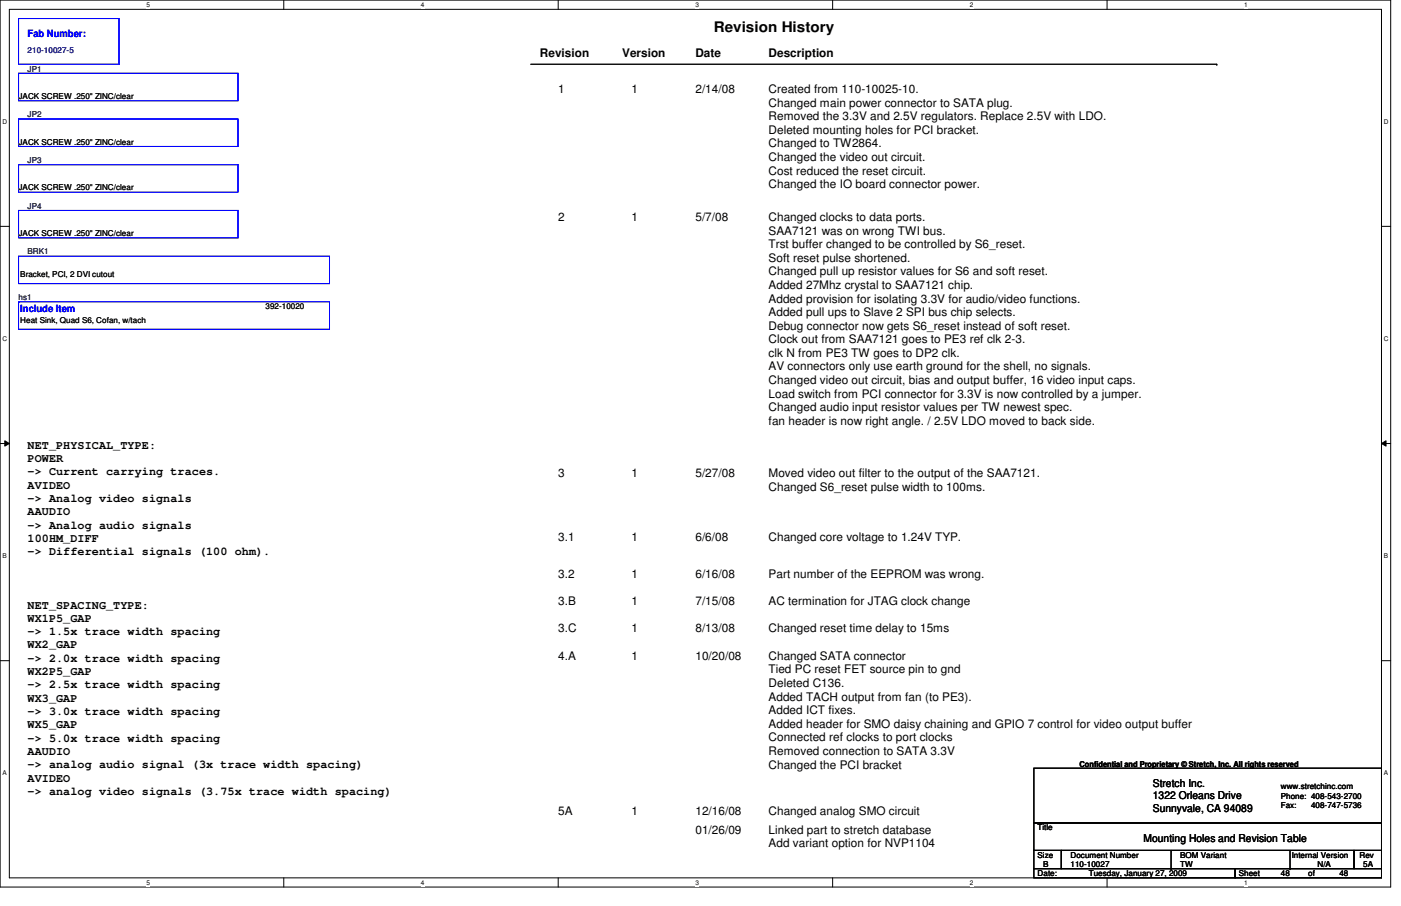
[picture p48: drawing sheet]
<svg xmlns="http://www.w3.org/2000/svg" width="432mm" height="279mm" viewBox="0 0 432 279" stroke-linecap="round" stroke-linejoin="round" font-family="sans-serif">
<defs><g id="words">
<text font-size="4.5" x="220" y="9.9">Revision History</text>
<g font-size="3.6">
<text x="166.4" y="17.5">Revision</text>
<text x="191.8" y="17.5">Version</text>
<text x="214.3" y="17.5">Date</text>
<text x="236.9" y="17.5">Description</text>
<text x="172" y="28.7">1</text>
<text x="194.6" y="28.7">1</text>
<text x="214.3" y="28.7">2/14/08</text>
<text x="236.9" y="28.7">Created from 110-10025-10.</text>
<text x="236.9" y="32.9">Changed main power connector to SATA plug.</text>
<text x="236.9" y="37.1">Removed the 3.3V and 2.5V regulators. Replace 2.5V with LDO.</text>
<text x="236.9" y="41.3">Deleted mounting holes for PCI bracket.</text>
<text x="236.9" y="45.5">Changed to TW2864.</text>
<text x="236.9" y="49.7">Changed the video out circuit.</text>
<text x="236.9" y="53.8">Cost reduced the reset circuit.</text>
<text x="236.9" y="58">Changed the IO board connector power.</text>
<text x="172" y="68.2">2</text>
<text x="194.6" y="68.2">1</text>
<text x="214.3" y="68.2">5/7/08</text>
<text x="236.9" y="68.2">Changed clocks to data ports.</text>
<text x="236.9" y="72.3">SAA7121 was on wrong TWI bus.</text>
<text x="236.9" y="76.5">Trst buffer changed to be controlled by S6_reset.</text>
<text x="236.9" y="80.7">Soft reset pulse shortened.</text>
<text x="236.9" y="84.9">Changed pull up resistor values for S6 and soft reset.</text>
<text x="236.9" y="89.1">Added 27Mhz crystal to SAA7121 chip.</text>
<text x="236.9" y="93.3">Added provision for isolating 3.3V for audio/video functions.</text>
<text x="236.9" y="97.5">Added pull ups to Slave 2 SPI bus chip selects.</text>
<text x="236.9" y="101.7">Debug connector now gets S6_reset instead of soft reset.</text>
<text x="236.9" y="105.9">Clock out from SAA7121 goes to PE3 ref clk 2-3.</text>
<text x="236.9" y="110.1">clk N from PE3 TW goes to DP2 clk.</text>
<text x="236.9" y="114.3">AV connectors only use earth ground for the shell, no signals.</text>
<text x="236.9" y="118.4">Changed video out circuit, bias and output buffer, 16 video input caps.</text>
<text x="236.9" y="122.6">Load switch from PCI connector for 3.3V is now controlled by a jumper.</text>
<text x="236.9" y="126.8">Changed audio input resistor values per TW newest spec.</text>
<text x="236.9" y="131">fan header is now right angle. / 2.5V LDO moved to back side.</text>
<text x="8.5" y="138.4">NET_PHYSICAL_TYPE:</text>
<text x="8.5" y="142.5">POWER</text>
<text x="8.5" y="146.6">-&gt; Current carrying traces.</text>
<text x="172" y="147.1">3</text>
<text x="194.6" y="147.1">1</text>
<text x="214.3" y="147.1">5/27/08</text>
<text x="236.9" y="147.1">Moved video out filter to the output of the SAA7121.</text>
<text x="8.5" y="150.7">AVIDEO</text>
<text x="8.5" y="154.8">-&gt; Analog video signals</text>
<text x="236.9" y="151.3">Changed S6_reset pulse width to 100ms.</text>
<text x="8.5" y="158.9">AAUDIO</text>
<text x="8.5" y="163">-&gt; Analog audio signals</text>
<text x="8.5" y="167.1">100HM_DIFF</text>
<text x="172" y="166.8">3.1</text>
<text x="194.6" y="166.8">1</text>
<text x="214.3" y="166.8">6/6/08</text>
<text x="236.9" y="166.8">Changed core voltage to 1.24V TYP.</text>
<text x="8.5" y="171.2">-&gt; Differential signals (100 ohm).</text>
<text x="172" y="178.1">3.2</text>
<text x="194.6" y="178.1">1</text>
<text x="214.3" y="178.1">6/16/08</text>
<text x="236.9" y="178.1">Part number of the EEPROM was wrong.</text>
<text x="8.5" y="187.7">NET_SPACING_TYPE:</text>
<text x="8.5" y="191.8">WX1P5_GAP</text>
<text x="172" y="186.6">3.B</text>
<text x="194.6" y="186.6">1</text>
<text x="214.3" y="186.6">7/15/08</text>
<text x="236.9" y="186.6">AC termination for JTAG clock change</text>
<text x="8.5" y="195.9">-&gt; 1.5x trace width spacing</text>
<text x="172" y="195">3.C</text>
<text x="194.6" y="195">1</text>
<text x="214.3" y="195">8/13/08</text>
<text x="236.9" y="195">Changed reset time delay to 15ms</text>
<text x="8.5" y="200">WX2_GAP</text>
<text x="172" y="203.5">4.A</text>
<text x="194.6" y="203.5">1</text>
<text x="214.3" y="203.5">10/20/08</text>
<text x="236.9" y="203.5">Changed SATA connector</text>
<text x="8.5" y="204.1">-&gt; 2.0x trace width spacing</text>
<text x="8.5" y="208.2">WX2P5_GAP</text>
<text x="236.9" y="207.7">Tied PC reset FET source pin to gnd</text>
<text x="8.5" y="212.3">-&gt; 2.5x trace width spacing</text>
<text x="236.9" y="211.9">Deleted C136.</text>
<text x="8.5" y="216.4">WX3_GAP</text>
<text x="8.5" y="220.5">-&gt; 3.0x trace width spacing</text>
<text x="236.9" y="216.1">Added TACH output from fan (to PE3).</text>
<text x="236.9" y="220.3">Added ICT fixes.</text>
<text x="8.5" y="224.6">WX5_GAP</text>
<text x="236.9" y="224.5">Added header for SMO daisy chaining and GPIO 7 control for video output buffer</text>
<text x="8.5" y="228.7">-&gt; 5.0x trace width spacing</text>
<text x="8.5" y="232.8">AAUDIO</text>
<text x="236.9" y="228.6">Connected ref clocks to port clocks</text>
<text x="236.9" y="232.8">Removed connection to SATA 3.3V</text>
<text x="8.5" y="236.9">-&gt; analog audio signal (3x trace width spacing)</text>
<text x="236.9" y="237">Changed the PCI bracket</text>
<text x="8.5" y="241">AVIDEO</text>
<text x="8.5" y="245.2">-&gt; analog video signals (3.75x trace width spacing)</text>
<text x="172" y="251.4">5A</text>
<text x="194.6" y="251.4">1</text>
<text x="214.3" y="251.4">12/16/08</text>
<text x="236.9" y="251.4">Changed analog SMO circuit</text>
<text x="214.3" y="257">01/26/09</text>
<text x="236.9" y="257">Linked part to stretch database</text>
<text x="236.9" y="261.2">Add variant option for NVP1104</text>
</g>
<g font-size="3.3">
<text x="355.3" y="242.7">Stretch Inc.</text>
<text x="355.3" y="246.5">1322 Orleans Drive</text>
<text x="355.3" y="250.4">Sunnyvale, CA 94089</text>
<text x="352.5" y="259.6">Mounting Holes and Revision Table</text>
</g>
<g font-size="3.1" fill="#00f">
<text x="8.5" y="11.4">Fab Number:</text>
<text x="6.3" y="96.3">Include Item</text>
</g>
<text font-size="2.5" fill="#000080" x="8.5" y="16.4">210-10027-5</text>
<g font-size="2.5" fill="#004040">
<text x="8.5" y="22.1">JP1</text>
<text x="8.5" y="36.2">JP2</text>
<text x="8.5" y="50.2">JP3</text>
<text x="8.5" y="64.3">JP4</text>
<text x="8.5" y="78.4">BRK1</text>
<text x="5.7" y="92.5">hs1</text>
</g>
<g font-size="2.5">
<text x="5.7" y="30.5">JACK SCREW .250&quot; ZINC/clear</text>
<text x="5.7" y="44.6">JACK SCREW .250&quot; ZINC/clear</text>
<text x="5.7" y="58.7">JACK SCREW .250&quot; ZINC/clear</text>
<text x="5.7" y="72.8">JACK SCREW .250&quot; ZINC/clear</text>
<text x="6.3" y="85.5">Bracket, PCI, 2 DVI cutout</text>
<text x="81.8" y="95.3">392-10020</text>
<text x="6.3" y="99.6">Heat Sink, Quad S6, Cofan, w/tach</text>
<text x="332.7" y="236.4">Confidential and Proprietary © Stretch, Inc. All rights reserved</text>
<text x="394.8" y="243.4">www.stretchinc.com</text>
<text x="394.8" y="246.3">Phone: 408-543-2700</text>
<text x="394.8" y="249.2">Fax:</text>
<text x="404.1" y="249.2">408-747-5736</text>
<text x="319.8" y="256">Title</text>
<text x="319.8" y="264.5">Size</text>
<text x="321.5" y="267.3">B</text>
<text x="329.9" y="264.5">Document Number</text>
<text x="329.9" y="267.3">110-10027</text>
<text x="363.8" y="264.5">BOM Variant</text>
<text x="363.8" y="267.3">TW</text>
<text x="398.1" y="264.5">Internal Version</text>
<text x="406.1" y="267.3">N/A</text>
<text x="419" y="264.5">Rev</text>
<text x="420.2" y="267.3">5A</text>
<text x="319.8" y="270.1">Date:</text>
<text x="335.6" y="270.1">Tuesday, January 27, 2009</text>
<text x="381.8" y="270.1">Sheet</text>
<text x="394.8" y="270.1">48</text>
<text x="403.2" y="270.1">of</text>
<text x="412.8" y="270.1">48</text>
</g>
<g font-size="2">
<text x="45.2" y="2.2">5</text>
<text x="129.8" y="2.2">4</text>
<text x="214.3" y="2.2">3</text>
<text x="298.9" y="2.2">2</text>
<text x="383.5" y="2.2">1</text>
<text x=".8" y="38.1">D</text>
<text x="426.5" y="38.1">D</text>
<text x=".8" y="105.1">C</text>
<text x="426.5" y="105.1">C</text>
<text x=".8" y="172">B</text>
<text x="426.5" y="172">B</text>
<text x=".8" y="239">A</text>
<text x="426.5" y="239">A</text>
<text x="45.2" y="272.9">5</text>
<text x="129.8" y="272.9">4</text>
<text x="214.3" y="272.9">3</text>
<text x="298.9" y="272.9">2</text>
<text x="383.5" y="272.9">1</text>
</g>
</g></defs>
<path d="M0 0h428.6v273.6h-428.6zM2.9 2.9h422.9v267.8h-422.9z" fill="none" stroke="#000" stroke-width=".31"/>
<g fill="#fff">
<path d="M45.2 .4h1.1v2.2h-1.1z"/>
<path d="M45.2 271.1h1.1v2.2h-1.1z"/>
</g>
<path d="M87.5 0v2.9M87.5 270.7v2.9" fill="none" stroke="#000" stroke-width=".31"/>
<g fill="#fff">
<path d="M129.8 .4h1.1v2.2h-1.1z"/>
<path d="M129.8 271.1h1.1v2.2h-1.1z"/>
</g>
<path d="M172 0v2.9M172 270.7v2.9" fill="none" stroke="#000" stroke-width=".31"/>
<g fill="#fff">
<path d="M214.3 .4h1.1v2.2h-1.1z"/>
<path d="M214.3 271.1h1.1v2.2h-1.1z"/>
</g>
<path d="M256.6 0v2.9M256.6 270.7v2.9" fill="none" stroke="#000" stroke-width=".31"/>
<g fill="#fff">
<path d="M298.9 .4h1.1v2.2h-1.1z"/>
<path d="M298.9 271.1h1.1v2.2h-1.1z"/>
</g>
<path d="M341.2 0v2.9M341.2 270.7v2.9" fill="none" stroke="#000" stroke-width=".31"/>
<g fill="#fff">
<path d="M383.5 .4h1.1v2.2h-1.1z"/>
<path d="M383.5 271.1h1.1v2.2h-1.1z"/>
<path d="M.8 36.3h1.4v2.3h-1.4z"/>
<path d="M426.5 36.3h1.4v2.3h-1.4z"/>
<path d="M.8 103.3h1.4v2.2h-1.4z"/>
<path d="M426.5 103.3h1.4v2.2h-1.4z"/>
</g>
<path d="M0 69.8h2.9M425.8 69.8h2.8" fill="none" stroke="#000" stroke-width=".31"/>
<g fill="#fff">
<path d="M.8 170.2h1.3v2.3h-1.3z"/>
<path d="M426.5 170.2h1.3v2.3h-1.3z"/>
</g>
<path d="M0 136.8h2.9M1.5 135.9l1.4 .9-1.4 .8zM425.8 136.8l1.4-.9v1.7zM425.8 136.8h2.8" fill="none" stroke="#000" stroke-width=".31"/>
<path d="M1.5 135.9l1.4 .9-1.4 .8zM425.8 136.8l1.4-.9v1.7z" fill="#000"/>
<g fill="#fff">
<path d="M.8 237.2h1.3v2.2h-1.3z"/>
<path d="M426.5 237.2h1.3v2.2h-1.3z"/>
</g>
<g fill="none" stroke="#000" stroke-width=".31">
<path d="M163.6 19.8h211.4M375 19.8h.1M0 203.8h2.9M425.8 203.8h2.8M318.6 236.9h107.2v16.9h-107.2zM318.6 253.8h107.2v8.5h-107.2zM318.6 267.9h62.1v2.8h-62.1zM318.6 262.3h8.5v5.6h-8.5zM327.1 262.3h90.2v5.6h-90.2zM360.9 267.9h.1M360.9 262.3v5.6M380.7 267.9h45.1v2.8h-45.1z"/>
<path d="M397.6 267.9h.1M397.6 262.3v5.6M417.3 262.3h8.5v5.6h-8.5z"/>
</g>
<path d="M5.7 5.7h31v14.1h-31zM5.7 36.7h67.7v8.5h-67.7zM5.7 22.6h67.7v8.5h-67.7zM5.7 50.8h67.7v8.5h-67.7zM5.7 64.9h67.7v8.5h-67.7zM5.7 79h95.9v8.5h-95.9zM5.7 93.1h95.9v8.5h-95.9z" fill="none" stroke="#00f" stroke-width=".31"/>
<use href="#words"/>
</svg>
